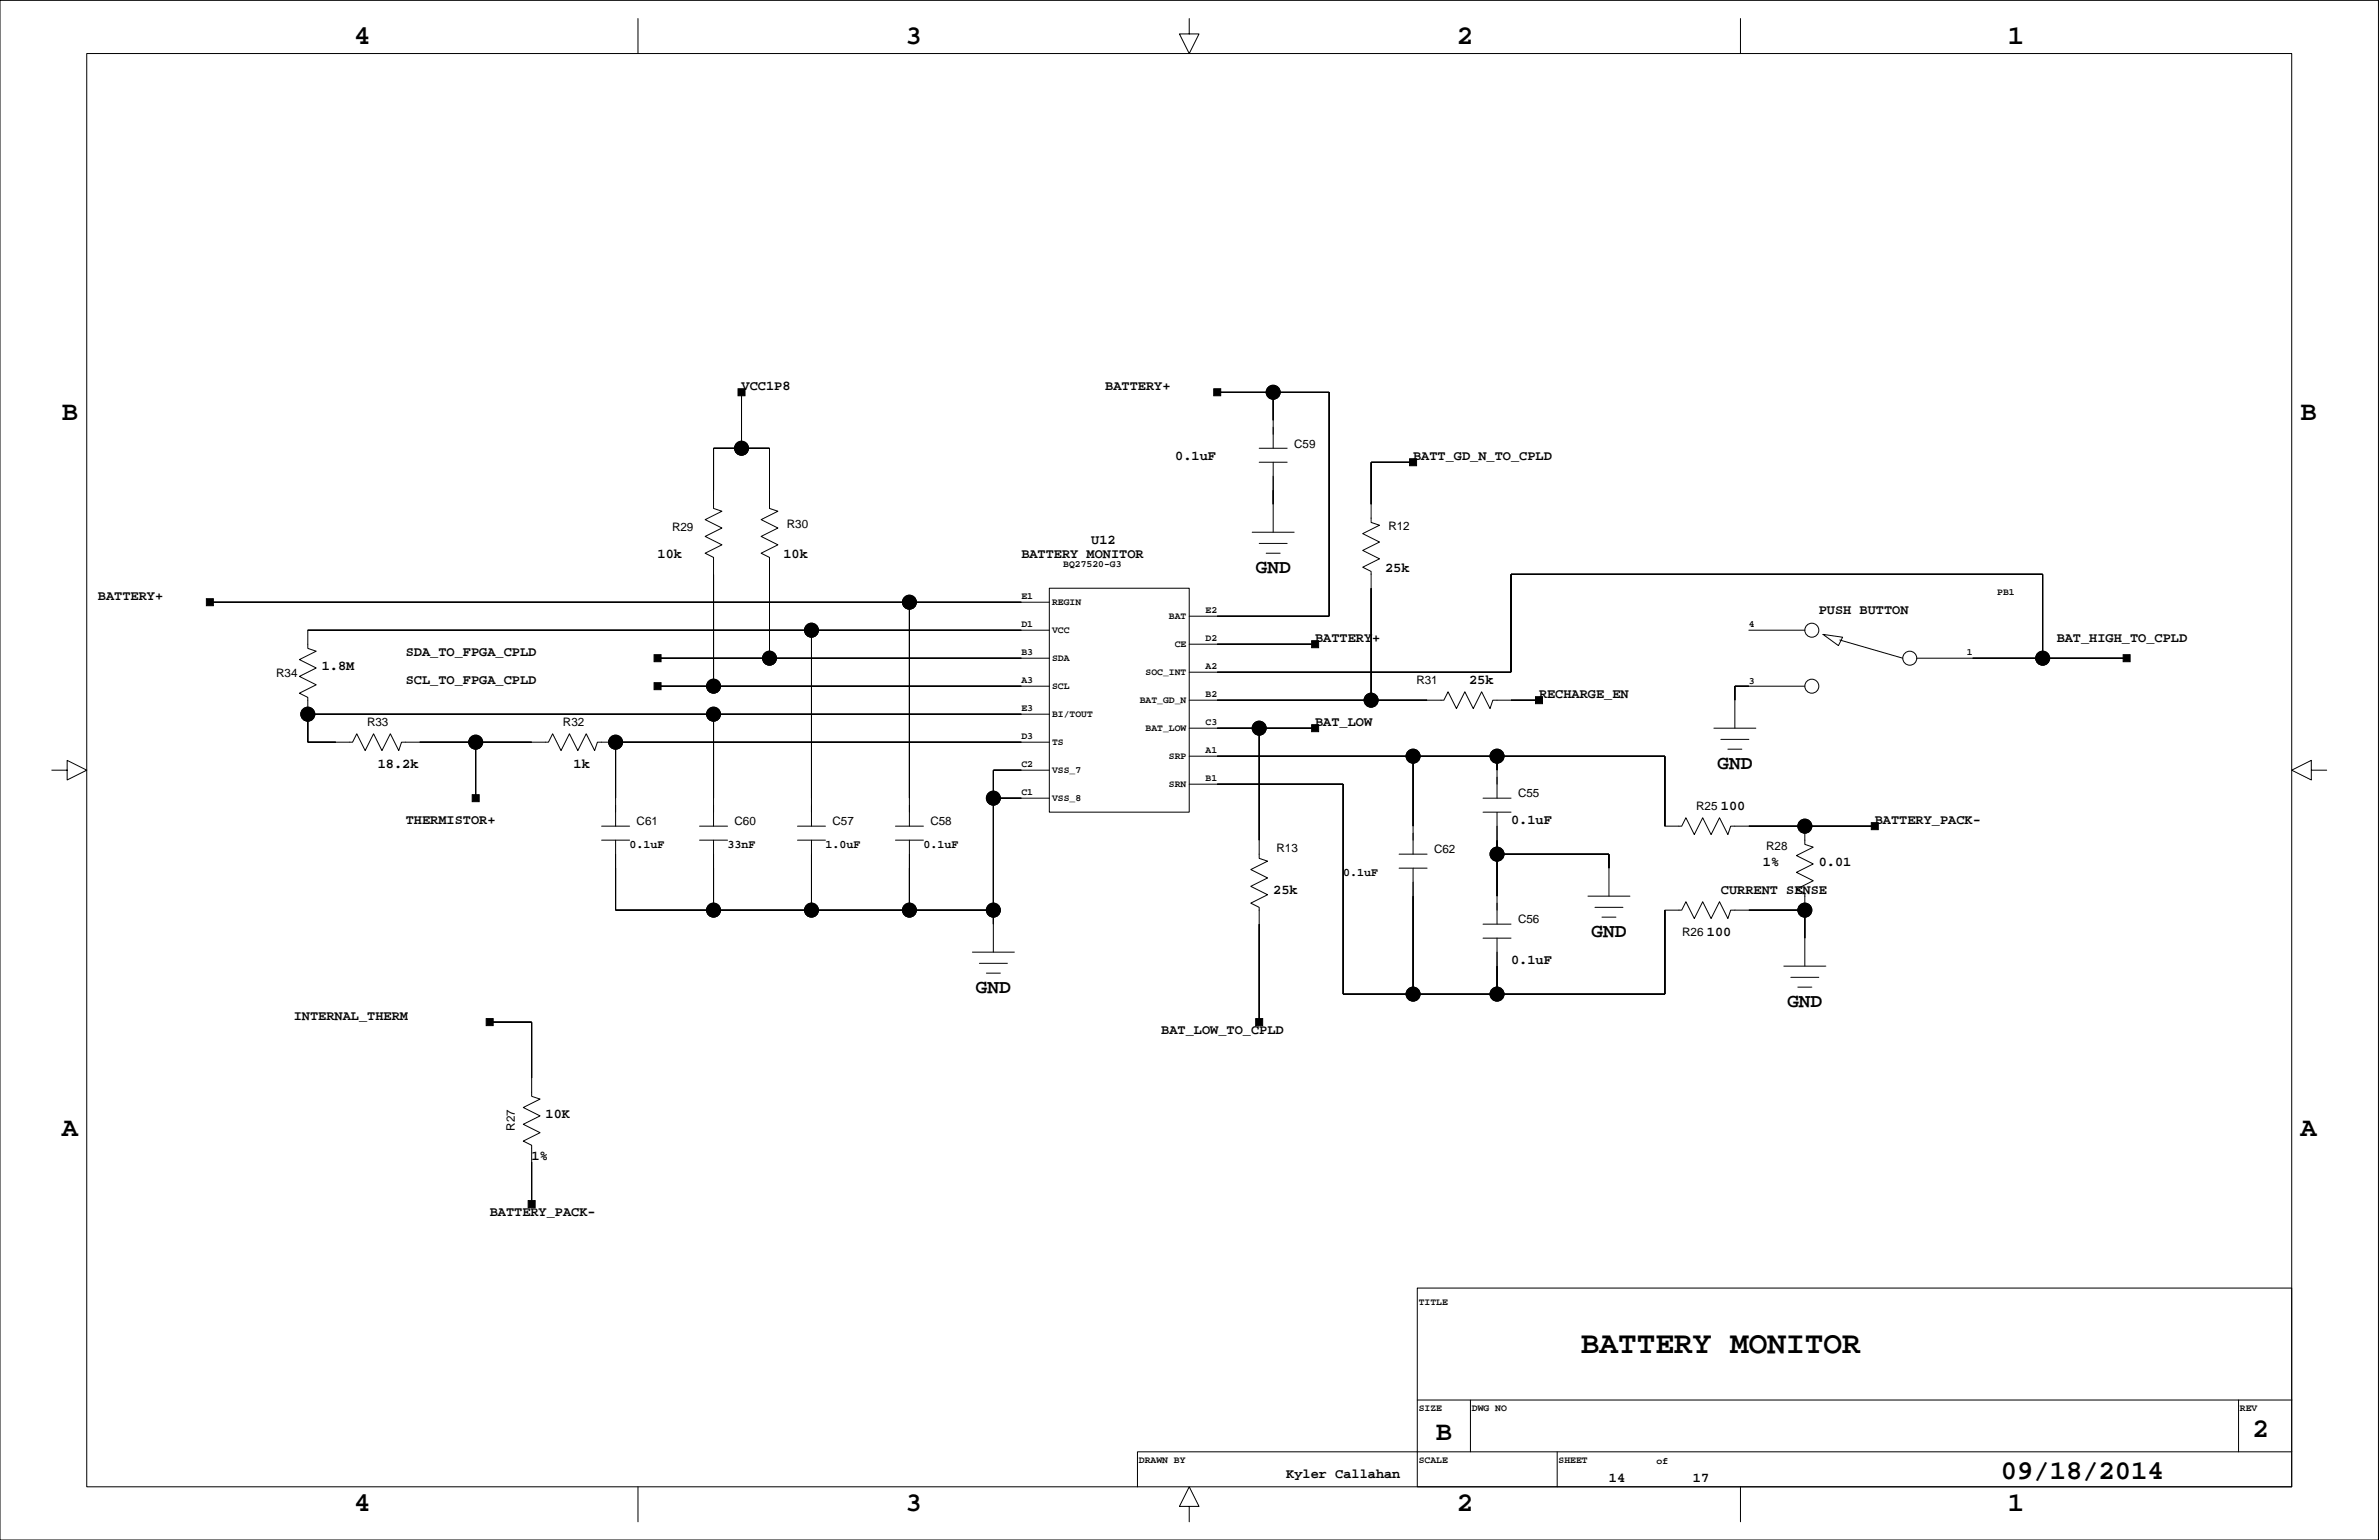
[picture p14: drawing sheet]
<svg xmlns="http://www.w3.org/2000/svg" width="432mm" height="279mm" viewBox="0 0 432 279" stroke-linecap="round" stroke-linejoin="round" font-family="sans-serif">
<defs><g id="words">
<text font-size="5.6" x="287" y="245.4">BATTERY MONITOR</text>
<g font-size="4.9">
<text x="64.3" y="8.1">4</text>
<text x="164.3" y="8.1">3</text>
<text x="264.4" y="8.1">2</text>
<text x="364.4" y="8.1">1</text>
<text x="11.2" y="76.1">B</text>
<text x="417.5" y="76.1">B</text>
<text x="11.2" y="206.1">A</text>
<text x="417.5" y="206.1">A</text>
<text x="260.6" y="261.2">B</text>
<text x="408.8" y="260.7">2</text>
<text x="363.1" y="268.4">09/18/2014</text>
<text x="64.3" y="274.2">4</text>
<text x="164.3" y="274.2">3</text>
<text x="264.4" y="274.2">2</text>
<text x="364.4" y="274.2">1</text>
</g>
<g font-size="3.5">
<text x="227.9" y="103.9">GND</text>
<text x="311.7" y="139.5">GND</text>
<text x="288.9" y="169.9">GND</text>
<text x="177.1" y="180.1">GND</text>
<text x="324.4" y="182.6">GND</text>
</g>
<g font-size="2.5">
<text x="134.6" y="70.7">VCC1P8</text>
<text x="200.6" y="70.7">BATTERY+</text>
<text x="213.3" y="83.4">0.1uF</text>
<text x="256.5" y="83.4">BATT_GD_N_TO_CPLD</text>
<text x="119.4" y="101.2">10k</text>
<text x="142.2" y="101.2">10k</text>
<text x="185.4" y="101.2">BATTERY MONITOR</text>
<text x="198.1" y="98.7">U12</text>
<text x="251.4" y="103.7">25k</text>
<text x="17.8" y="108.8">BATTERY+</text>
<text x="330.1" y="111.4">PUSH BUTTON</text>
<text x="73.6" y="119">SDA_TO_FPGA_CPLD</text>
<text x="238.7" y="116.4">BATTERY+</text>
<text x="373.3" y="116.4">BAT_HIGH_TO_CPLD</text>
<text x="58.4" y="121.5">1.8M</text>
<text x="73.6" y="124.1">SCL_TO_FPGA_CPLD</text>
<text x="266.6" y="124.1">25k</text>
<text x="238.7" y="131.7">BAT_LOW</text>
<text x="279.3" y="126.6">RECHARGE_EN</text>
<text x="68.6" y="139.3">18.2k</text>
<text x="104.1" y="139.3">1k</text>
<text x="73.6" y="149.4">THERMISTOR+</text>
<text x="274.3" y="149.4">0.1uF</text>
<text x="312.3" y="146.9">100</text>
<text x="340.3" y="149.4">BATTERY_PACK-</text>
<text x="320" y="157.1">1%</text>
<text x="330.1" y="157.1">0.01</text>
<text x="231.1" y="162.1">25k</text>
<text x="312.3" y="162.1">CURRENT SENSE</text>
<text x="309.8" y="169.8">100</text>
<text x="274.3" y="174.8">0.1uF</text>
<text x="53.3" y="185">INTERNAL_THERM</text>
<text x="210.8" y="187.5">BAT_LOW_TO_CPLD</text>
<text x="99" y="202.8">10K</text>
<text x="96.5" y="210.4">1%</text>
<text x="88.9" y="220.6">BATTERY_PACK-</text>
<text x="233.5" y="268.2">Kyler Callahan</text>
<text x="292" y="268.8">14</text>
<text x="307.3" y="268.8">17</text>
</g>
<g font-size="2.1">
<text x="234.9" y="81.2">C59</text>
<text x="142.8" y="95.8">R30</text>
<text x="122" y="96.3">R29</text>
<text x="252" y="96.2">R12</text>
<text x="50.1" y="122.8">R34</text>
<text x="257.1" y="124.1">R31</text>
<text x="66.6" y="131.7">R33</text>
<text x="102.2" y="131.7">R32</text>
<text x="115.5" y="149.8">C61</text>
<text x="133.3" y="149.8">C60</text>
<text x="151.1" y="149.8">C57</text>
<text x="168.9" y="149.8">C58</text>
<text x="275.5" y="144.7">C55</text>
<text x="307.9" y="147">R25</text>
<text x="114.3" y="153.9">0.1uF</text>
<text x="132" y="153.9">33nF</text>
<text x="149.8" y="153.9">1.0uF</text>
<text x="167.6" y="153.9">0.1uF</text>
<text x="231.7" y="154.6">R13</text>
<text x="260.3" y="154.8">C62</text>
<text x="320.6" y="154.2">R28</text>
<text x="243.8" y="159">0.1uF</text>
<text x="275.5" y="167.5">C56</text>
<text x="305.3" y="169.8">R26</text>
<text x="93.4" y="205.2" transform="rotate(-90 93.4 205.2)">R27</text>
</g>
<g font-size="1.8">
<text x="193" y="102.9">BQ27520-G3</text>
<text x="362.5" y="108">PB1</text>
<text x="185.4" y="113.8">D1</text>
<text x="185.4" y="108.7">E1</text>
<text x="191" y="109.8">REGIN</text>
<text x="212.2" y="112.3">BAT</text>
<text x="218.8" y="111.2">E2</text>
<text x="317.4" y="113.8">4</text>
<text x="185.4" y="118.8">B3</text>
<text x="191" y="114.8">VCC</text>
<text x="191" y="119.9">SDA</text>
<text x="213.2" y="117.4">CE</text>
<text x="218.8" y="116.3">D2</text>
<text x="357" y="118.8">1</text>
<text x="185.4" y="123.9">A3</text>
<text x="191" y="125">SCL</text>
<text x="207.9" y="122.5">SOC_INT</text>
<text x="218.8" y="121.4">A2</text>
<text x="317.4" y="124.2">3</text>
<text x="185.4" y="129">E3</text>
<text x="191" y="130.1">BI/TOUT</text>
<text x="206.9" y="127.5">BAT_GD_N</text>
<text x="218.8" y="131.5">C3</text>
<text x="218.8" y="126.5">B2</text>
<text x="185.4" y="134.1">D3</text>
<text x="191" y="135.1">TS</text>
<text x="207.9" y="132.6">BAT_LOW</text>
<text x="212.2" y="137.7">SRP</text>
<text x="218.8" y="136.6">A1</text>
<text x="185.4" y="139.2">C2</text>
<text x="191" y="140.2">VSS_7</text>
<text x="212.2" y="142.8">SRN</text>
<text x="218.8" y="141.7">B1</text>
<text x="185.4" y="144.2">C1</text>
<text x="191" y="145.3">VSS_8</text>
<text x="257.5" y="236.7">TITLE</text>
<text x="257.5" y="256">SIZE</text>
<text x="267.1" y="256">DWG NO</text>
<text x="406.6" y="256">REV</text>
<text x="206.7" y="265.4">DRAWN BY</text>
<text x="257.5" y="265.4">SCALE</text>
<text x="282.9" y="265.4">SHEET</text>
<text x="300.7" y="265.6">of</text>
</g>
</g></defs>
<g fill="none" stroke="#000" stroke-width=".18">
<path d="M0 .1h431.7v279.3h-431.7zM15.7 9.7h400.3v260.1h-400.3zM115.8 3.4v6.3M215.9 3.4v2.8h1.7l-1.7 3.5-1.8-3.5h1.8M315.9 3.4v6.3M134.6 71.2v10.1M220.9 71.2h20.3v40.6h-25.3M231.1 71.2v10.1M227.3 96.6h7.6M228.5 98.6h5.1M228.5 81.3h5.1M228.5 83.9h5.1"/>
<path d="M231.1 83.9v12.7M256.5 83.9h-7.6v10.9l1.5 .5-3.1 1.5 3.1 1.5-3.1 1.6 3.1 1.5-3.1 1.5 1.6 .8v23.3M38.1 109.3h152.4M119.4 119.4h71.1M139.7 119.4v-18.3l-1.6-.7 3.1-1.6-3.1-1.5 3.1-1.5-3.1-1.5 3.1-1.5-1.5-.6v-10.9h-10.2v10.9l1.5 .6-3 1.5 3 1.5-3 1.5 3 1.5-3 1.6 1.5 .7v23.4M147.3 114.3v35.6M165.1 109.3v40.6M190.5 106.7h25.4v40.6h-25.4zM190.5 114.3h-134.6v3.3l1.5 .5-3.1 1.6 3.1 1.5-3.1 1.5 3.1 1.5-3.1 1.6 1.6 .7v8.2h8.1l.8-1.6 1.5 3.1 1.5-3.1 1.5 3.1 1.5-3.1 1.6 3.1 .5-1.5h26.6l.8-1.6 1.5 3.1 1.6-3.1 1.5 3.1 1.5-3.1 1.5 3.1 .5-1.5h82.1M215.9 116.9h22.8M229.8 100.4h2.6M317.4 114.3h10.2"/>
<path d="M330.9 115.1l3.5 .5-.7 1.5zM333.9 116.1l11.5 3.3M347.9 119.4h38.1M370.8 119.4v-15.2h-96.5v17.8h-58.4M9.4 139.7h2.8v-1.7l3.5 1.7-3.5 1.8v-1.8M55.9 129.6h.1M55.9 129.6h134.6M86.3 134.7v10.1M111.7 134.7h.1M111.7 134.7v15.2M119.4 124.5h71.1M129.5 129.6v20.3"/>
<path d="M190.5 139.7h-10.2v33M215.9 137.2h86.3v12.7h3l.8-1.5 1.5 3 1.5-3 1.6 3 1.5-3 1.5 3 .5-1.5h26.2M215.9 127h46.2l.7-1.5 1.6 3.1 1.5-3.1 1.5 3.1 1.5-3.1 1.5 3.1 .6-1.6h8.3M215.9 132.1h22.8M228.5 132.1v23.6l1.6 .5-3.1 1.6 3.1 1.5-3.1 1.5 3.1 1.5-3.1 1.6 1.5 .7v20.8M256.5 137.2v17.8M271.7 137.2v7.6M311.1 132.1h7.6M312.3 134.1h5.1M313.6 135.9h2.6M327.6 124.5h-12.7v7.6M419.5 139.7v-1.7l-3.5 1.7 3.5 1.8v-1.8h2.8"/>
<path d="M109.2 149.9h5.1M109.2 152.4h5.1M111.7 152.4v12.7h68.6M127 149.9h5.1M127 152.4h5.1M129.5 152.4v12.7M144.7 149.9h5.1M144.7 152.4h5.1M147.3 152.4v12.7M162.5 149.9h5.1M162.5 152.4h5.1M165.1 152.4v12.7"/>
<path d="M180.3 144.8h10.2M215.9 142.3h27.9v38.1h58.4v-15.3h3l.8-1.5 1.5 3 1.5-3 1.6 3 1.5-3 1.5 3 .5-1.5h13.5M253.9 155h5.1M253.9 157.5h5.1M256.5 157.5v22.9M269.2 144.8h5.1M269.2 147.3h5.1M271.7 147.3v20.4M271.7 155h20.3v7.6M327.6 149.9h.1M327.6 149.9v3.3l1.5 .5-3 1.5 3 1.5-3 1.6 3 1.5-3 1.5 1.5 .8v13.2M176.5 172.7h7.6"/>
<path d="M177.8 174.8h5M179 176.6h2.6M269.2 167.7h5.1M269.2 170.2h5.1M271.7 170.2v10.2M288.2 162.6h7.6M289.5 164.6h5.1M290.8 166.4h2.5M323.8 175.3h7.6M325 177.3h5.1M326.3 179.1h2.6M327.6 165.1h.1"/>
<path d="M88.9 185.4h7.6v13.5l1.5 .5-3 1.5 3 1.6-3 1.5 3 1.5-3 1.5 1.5 .8v10.7M257.2 233.7h158.8v36.1h-158.8zM257.2 254h158.8M266.9 254v9.4M406.3 254v9.4M115.8 269.8v6.3M215.9 273.3h1.7l-1.7-3.5-1.8 3.5h1.8v2.8M282.6 263.4v6.4M315.9 269.8v6.3M416 263.4h-209.5v6.4"/>
<circle cx="231.1" cy="71.2" r="1.27"/>
<circle cx="134.6" cy="81.3" r="1.27"/>
<circle cx="139.7" cy="119.4" r="1.27"/>
<circle cx="147.3" cy="114.3" r="1.27"/>
<circle cx="165.1" cy="109.3" r="1.27"/>
<circle cx="328.9" cy="114.3" r="1.27"/>
<circle cx="346.6" cy="119.4" r="1.27"/>
<circle cx="370.8" cy="119.4" r="1.27"/>
<circle cx="55.9" cy="129.6" r="1.27"/>
<circle cx="86.3" cy="134.7" r="1.27"/>
<circle cx="111.7" cy="134.7" r="1.27"/>
<circle cx="129.5" cy="129.6" r="1.27"/>
<circle cx="129.5" cy="124.5" r="1.27"/>
<circle cx="228.5" cy="132.1" r="1.27"/>
<circle cx="248.9" cy="127" r="1.27"/>
<circle cx="256.5" cy="137.2" r="1.27"/>
<circle cx="271.7" cy="137.2" r="1.27"/>
<circle cx="328.9" cy="124.5" r="1.27"/>
<circle cx="180.3" cy="144.8" r="1.27"/>
<circle cx="271.7" cy="155" r="1.27"/>
<circle cx="327.6" cy="149.9" r="1.27"/>
<circle cx="129.5" cy="165.1" r="1.27"/>
<circle cx="147.3" cy="165.1" r="1.27"/>
<circle cx="165.1" cy="165.1" r="1.27"/>
<circle cx="180.3" cy="165.1" r="1.27"/>
<circle cx="327.6" cy="165.1" r="1.27"/>
<circle cx="256.5" cy="180.4" r="1.27"/>
<circle cx="271.7" cy="180.4" r="1.27"/>
</g>
<g fill="#000" stroke="#000" stroke-width=".18">
<path d="M134 70.5h1.2v1.3h-1.2z" fill-rule="evenodd"/>
<path d="M134.6 71.2v10.1z" fill-rule="evenodd"/>
<path d="M220.3 70.5h1.3v1.3h-1.3z" fill-rule="evenodd"/>
<path d="M231.1 71.2v5z" fill-rule="evenodd"/>
<path d="M220.9 71.2h10.2z" fill-rule="evenodd"/>
<path d="M241.2 71.2v40.6z" fill-rule="evenodd"/>
<path d="M231.1 71.2h10.1z" fill-rule="evenodd"/>
<path d="M129.5 81.3v7.6z" fill-rule="evenodd"/>
<path d="M129.5 81.3h5.1z" fill-rule="evenodd"/>
<path d="M134.6 81.3h5.1z" fill-rule="evenodd"/>
<path d="M139.7 81.3v7.6z" fill-rule="evenodd"/>
<path d="M231.1 88.9v2.6z" fill-rule="evenodd"/>
<path d="M248.9 83.9v7.6z" fill-rule="evenodd"/>
<path d="M255.8 83.2h1.3v1.3h-1.3z" fill-rule="evenodd"/>
<path d="M248.9 83.9h7.6z" fill-rule="evenodd"/>
<path d="M37.5 108.6h1.2v1.3h-1.2z" fill-rule="evenodd"/>
<path d="M129.5 104.2v20.3z" fill-rule="evenodd"/>
<path d="M139.7 104.2v15.2z" fill-rule="evenodd"/>
<path d="M119.4 119.4h20.3z" fill-rule="evenodd"/>
<path d="M147.3 114.3v30.5z" fill-rule="evenodd"/>
<path d="M55.9 114.3h91.4z" fill-rule="evenodd"/>
<path d="M165.1 109.3v35.5z" fill-rule="evenodd"/>
<path d="M38.1 109.3h127z" fill-rule="evenodd"/>
<path d="M147.3 114.3h38.1z" fill-rule="evenodd"/>
<path d="M165.1 109.3h20.3z" fill-rule="evenodd"/>
<path d="M139.7 119.4h45.7z" fill-rule="evenodd"/>
<path d="M238.1 116.2h1.2v1.3h-1.2z" fill-rule="evenodd"/>
<path d="M220.9 116.9h17.8z" fill-rule="evenodd"/>
<path d="M220.9 111.8h20.3z" fill-rule="evenodd"/>
<path d="M248.9 106.7v20.3z" fill-rule="evenodd"/>
<path d="M274.3 104.2v17.8z" fill-rule="evenodd"/>
<path d="M274.3 104.2h96.5z" fill-rule="evenodd"/>
<path d="M370.8 104.2v15.2z" fill-rule="evenodd"/>
<path d="M358.1 119.4h12.7z" fill-rule="evenodd"/>
<path d="M370.8 119.4h15.2z" fill-rule="evenodd"/>
<path d="M55.9 129.6v5.1z" fill-rule="evenodd"/>
<path d="M55.9 134.7h5z" fill-rule="evenodd"/>
<path d="M86.3 134.7v10.1z" fill-rule="evenodd"/>
<path d="M76.2 134.7h10.1z" fill-rule="evenodd"/>
<path d="M86.3 134.7h10.2z" fill-rule="evenodd"/>
<path d="M111.7 134.7v10.1z" fill-rule="evenodd"/>
<path d="M118.7 118.8h1.3v1.3h-1.3z" fill-rule="evenodd"/>
<path d="M118.7 123.9h1.3v1.2h-1.3z" fill-rule="evenodd"/>
<path d="M119.4 124.5h10.1z" fill-rule="evenodd"/>
<path d="M129.5 129.6v15.2z" fill-rule="evenodd"/>
<path d="M55.9 129.6h73.6z" fill-rule="evenodd"/>
<path d="M180.3 139.7v5.1z" fill-rule="evenodd"/>
<path d="M180.3 139.7h5.1z" fill-rule="evenodd"/>
<path d="M129.5 124.5h55.9z" fill-rule="evenodd"/>
<path d="M111.7 134.7h73.7z" fill-rule="evenodd"/>
<path d="M129.5 129.6h55.9z" fill-rule="evenodd"/>
<path d="M228.5 132.1v20.3z" fill-rule="evenodd"/>
<path d="M220.9 132.1h7.6z" fill-rule="evenodd"/>
<path d="M238.1 131.5h1.2v1.2h-1.2z" fill-rule="evenodd"/>
<path d="M228.5 132.1h10.2z" fill-rule="evenodd"/>
<path d="M220.9 127h28z" fill-rule="evenodd"/>
<path d="M220.9 137.2h35.6z" fill-rule="evenodd"/>
<path d="M256.5 137.2v12.7z" fill-rule="evenodd"/>
<path d="M248.9 127h10.1z" fill-rule="evenodd"/>
<path d="M256.5 137.2h15.2z" fill-rule="evenodd"/>
<path d="M271.7 137.2v2.5z" fill-rule="evenodd"/>
<path d="M220.9 122h53.4z" fill-rule="evenodd"/>
<path d="M278.7 126.4h1.3v1.3h-1.3z" fill-rule="evenodd"/>
<path d="M274.3 127h5z" fill-rule="evenodd"/>
<path d="M271.7 137.2h30.5z" fill-rule="evenodd"/>
<path d="M302.2 137.2v12.7z" fill-rule="evenodd"/>
<path d="M314.9 124.5v2.5z" fill-rule="evenodd"/>
<path d="M314.9 124.5h2.5z" fill-rule="evenodd"/>
<path d="M385.4 118.8h1.2v1.3h-1.2z" fill-rule="evenodd"/>
<path d="M85.7 144.2h1.3v1.2h-1.3z" fill-rule="evenodd"/>
<path d="M111.7 157.5v7.6z" fill-rule="evenodd"/>
<path d="M129.5 157.5v7.6z" fill-rule="evenodd"/>
<path d="M147.3 157.5v7.6z" fill-rule="evenodd"/>
<path d="M165.1 157.5v7.6z" fill-rule="evenodd"/>
<path d="M180.3 144.8v20.3z" fill-rule="evenodd"/>
<path d="M180.3 144.8h5.1z" fill-rule="evenodd"/>
<path d="M220.9 142.3h22.9z" fill-rule="evenodd"/>
<path d="M243.8 142.3v38.1z" fill-rule="evenodd"/>
<path d="M271.7 155v7.6z" fill-rule="evenodd"/>
<path d="M271.7 152.4v2.6z" fill-rule="evenodd"/>
<path d="M292 155v2.5z" fill-rule="evenodd"/>
<path d="M271.7 155h20.3z" fill-rule="evenodd"/>
<path d="M317.4 149.9h10.2z" fill-rule="evenodd"/>
<path d="M339.6 149.3h1.3v1.2h-1.3z" fill-rule="evenodd"/>
<path d="M327.6 149.9h12.7z" fill-rule="evenodd"/>
<path d="M111.7 165.1h17.8z" fill-rule="evenodd"/>
<path d="M129.5 165.1h17.8z" fill-rule="evenodd"/>
<path d="M147.3 165.1h17.8z" fill-rule="evenodd"/>
<path d="M180.3 165.1v2.6z" fill-rule="evenodd"/>
<path d="M165.1 165.1h15.2z" fill-rule="evenodd"/>
<path d="M228.5 167.7v17.7z" fill-rule="evenodd"/>
<path d="M256.5 162.6v17.8z" fill-rule="evenodd"/>
<path d="M271.7 175.3v5.1z" fill-rule="evenodd"/>
<path d="M302.2 165.1v15.3z" fill-rule="evenodd"/>
<path d="M317.4 165.1h10.2z" fill-rule="evenodd"/>
<path d="M327.6 165.1v5.1z" fill-rule="evenodd"/>
<path d="M88.2 184.8h1.3v1.3h-1.3z" fill-rule="evenodd"/>
<path d="M96.5 185.4v10.2z" fill-rule="evenodd"/>
<path d="M88.9 185.4h7.6z" fill-rule="evenodd"/>
<path d="M227.9 184.8h1.3v1.3h-1.3z" fill-rule="evenodd"/>
<path d="M243.8 180.4h12.7z" fill-rule="evenodd"/>
<path d="M256.5 180.4h15.2z" fill-rule="evenodd"/>
<path d="M271.7 180.4h30.5z" fill-rule="evenodd"/>
<path d="M95.9 217.8h1.2v1.3h-1.2z" fill-rule="evenodd"/>
<path d="M96.5 210.8v7.7z" fill-rule="evenodd"/>
<circle cx="231.1" cy="71.2" r="1.27"/>
<circle cx="134.6" cy="81.3" r="1.27"/>
<circle cx="139.7" cy="119.4" r="1.27"/>
<circle cx="147.3" cy="114.3" r="1.27"/>
<circle cx="165.1" cy="109.3" r="1.27"/>
<circle cx="370.8" cy="119.4" r="1.27"/>
<circle cx="55.9" cy="129.6" r="1.27"/>
<circle cx="86.3" cy="134.7" r="1.27"/>
<circle cx="111.7" cy="134.7" r="1.27"/>
<circle cx="129.5" cy="129.6" r="1.27"/>
<circle cx="129.5" cy="124.5" r="1.27"/>
<circle cx="228.5" cy="132.1" r="1.27"/>
<circle cx="248.9" cy="127" r="1.27"/>
<circle cx="256.5" cy="137.2" r="1.27"/>
<circle cx="271.7" cy="137.2" r="1.27"/>
<circle cx="180.3" cy="144.8" r="1.27"/>
<circle cx="271.7" cy="155" r="1.27"/>
<circle cx="327.6" cy="149.9" r="1.27"/>
<circle cx="129.5" cy="165.1" r="1.27"/>
<circle cx="147.3" cy="165.1" r="1.27"/>
<circle cx="165.1" cy="165.1" r="1.27"/>
<circle cx="180.3" cy="165.1" r="1.27"/>
<circle cx="327.6" cy="165.1" r="1.27"/>
<circle cx="256.5" cy="180.4" r="1.27"/>
<circle cx="271.7" cy="180.4" r="1.27"/>
</g>
<use href="#words"/>
</svg>
